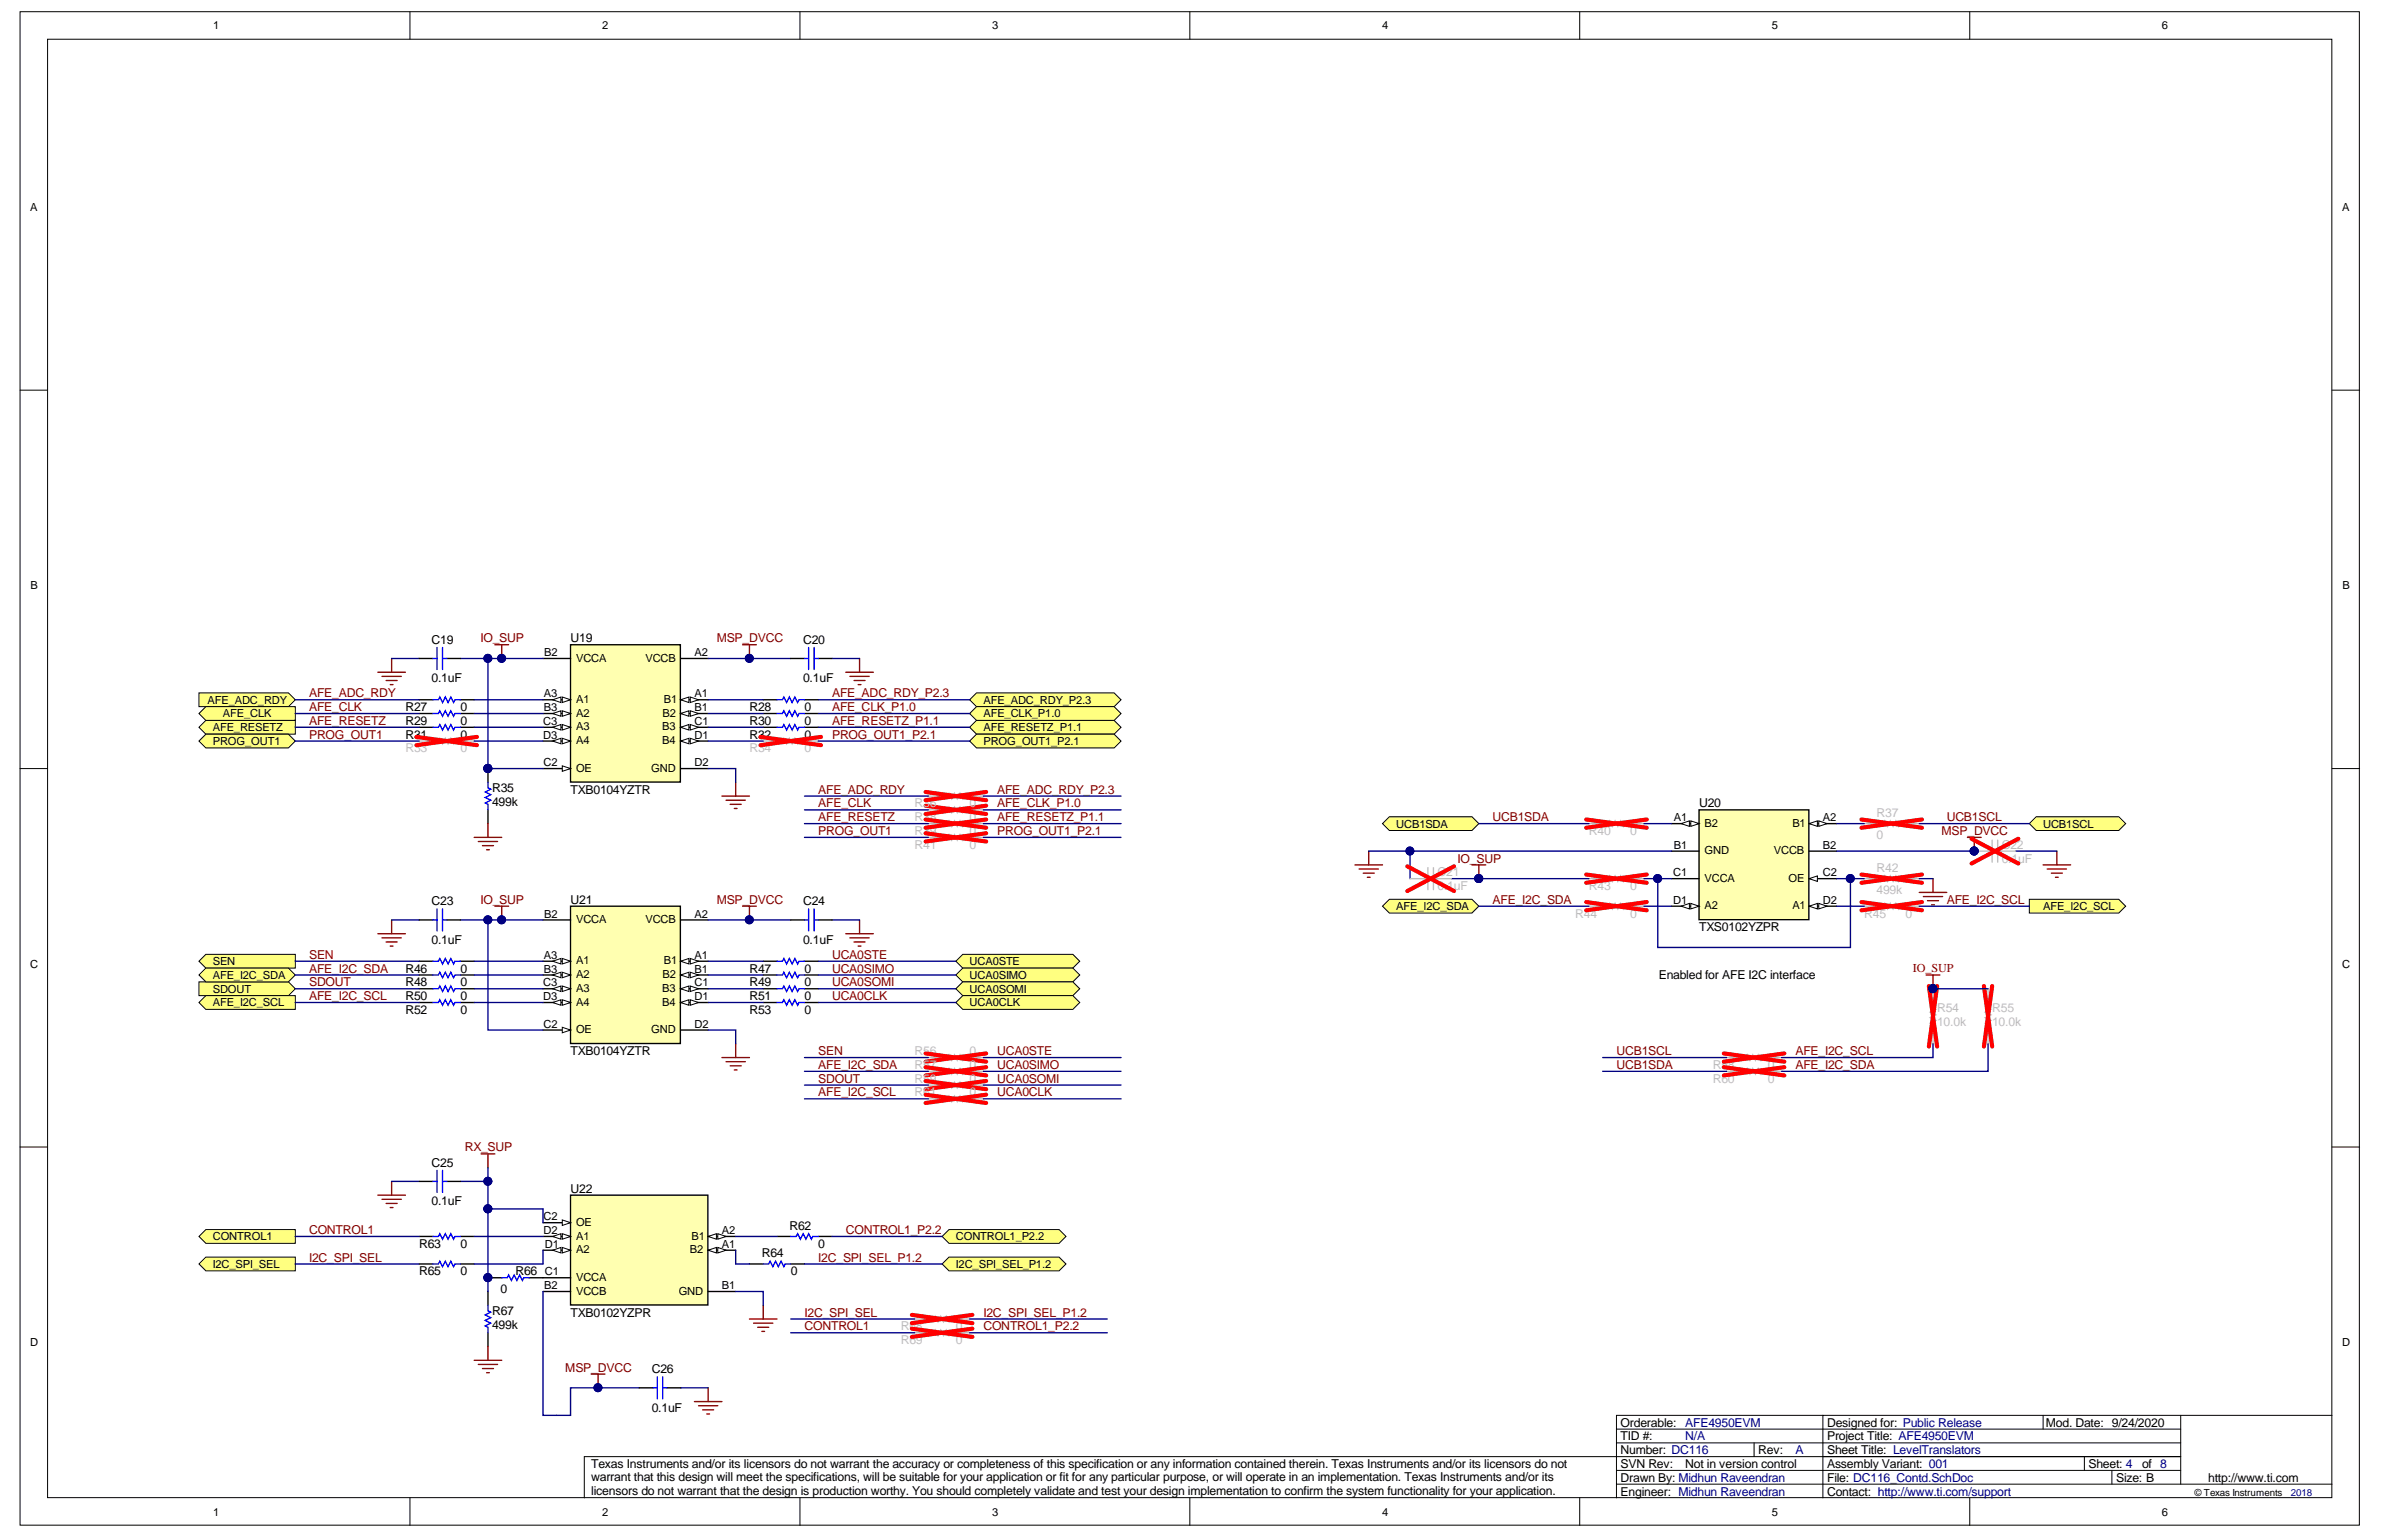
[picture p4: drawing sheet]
<svg xmlns="http://www.w3.org/2000/svg" width="432mm" height="279mm" viewBox="0 0 432 279" stroke-linecap="round" stroke-linejoin="round" font-family="sans-serif">
<defs><g id="words">
<g font-size="2.2">
<text x="78.2" y="116.7">C19</text>
<text x="103.4" y="116.5">U19</text>
<text x="145.6" y="116.7">C20</text>
<text x="78.2" y="123.7">0.1uF</text>
<text x="145.6" y="123.7">0.1uF</text>
<text x="73.5" y="128.9">R27</text>
<text x="73.5" y="131.4">R29</text>
<text x="83.5" y="128.9">0</text>
<text x="83.5" y="131.4">0</text>
<text x="135.9" y="128.9">R28</text>
<text x="135.9" y="131.4">R30</text>
<text x="145.8" y="128.9">0</text>
<text x="145.8" y="131.4">0</text>
<text x="73.5" y="133.9">R31</text>
<text x="83.5" y="133.9">0</text>
<text x="135.9" y="133.9">R32</text>
<text x="145.8" y="133.9">0</text>
<text x="89.2" y="143.7">R35</text>
<text x="103.4" y="143.9">TXB0104YZTR</text>
<text x="89.2" y="146.2">499k</text>
<text x="308" y="146.4">U20</text>
<text x="78.2" y="164.1">C23</text>
<text x="103.4" y="163.9">U21</text>
<text x="145.6" y="164.1">C24</text>
<text x="78.2" y="171.1">0.1uF</text>
<text x="145.6" y="171.1">0.1uF</text>
<text x="308" y="168.9">TXS0102YZPR</text>
<text x="73.5" y="176.3">R46</text>
<text x="73.5" y="178.8">R48</text>
<text x="83.5" y="176.3">0</text>
<text x="83.5" y="178.8">0</text>
<text x="135.9" y="176.3">R47</text>
<text x="135.9" y="178.8">R49</text>
<text x="145.8" y="176.3">0</text>
<text x="145.8" y="178.8">0</text>
<text x="300.7" y="177.6">Enabled for AFE I2C interface</text>
<text x="73.5" y="181.3">R50</text>
<text x="73.5" y="183.8">R52</text>
<text x="83.5" y="181.3">0</text>
<text x="83.5" y="183.8">0</text>
<text x="135.9" y="181.3">R51</text>
<text x="135.9" y="183.8">R53</text>
<text x="145.8" y="181.3">0</text>
<text x="145.8" y="183.8">0</text>
<text x="103.4" y="191.3">TXB0104YZTR</text>
<text x="78.2" y="211.5">C25</text>
<text x="78.2" y="218.5">0.1uF</text>
<text x="103.4" y="216.3">U22</text>
<text x="76" y="226.3">R63</text>
<text x="83.5" y="226.3">0</text>
<text x="138.1" y="228">R64</text>
<text x="143.1" y="223">R62</text>
<text x="148.3" y="226.3">0</text>
<text x="76" y="231.2">R65</text>
<text x="83.5" y="231.2">0</text>
<text x="93.4" y="231.2">R66 C1</text>
<text x="143.3" y="231.2">0</text>
<text x="89.2" y="238.5">R67</text>
<text x="90.7" y="234.5">0</text>
<text x="103.4" y="238.7">TXB0102YZPR</text>
<text x="89.2" y="241">499k</text>
<text x="118.1" y="249">C26</text>
<text x="118.1" y="255.9">0.1uF</text>
<text x="293.8" y="263.7">Number: DC116</text>
<text x="293.8" y="261.2">TID #:</text>
<text x="293.8" y="258.7">Orderable:</text>
<text x="318.7" y="263.7">Rev:</text>
<text x="331.2" y="263.7">Sheet Title: LevelTranslators</text>
<text x="331.2" y="261.2">Project Title: AFE4950EVM</text>
<text x="331.2" y="258.7">Designed for: Public Release</text>
<text x="370.9" y="258.7">Mod. Date: 9/24/2020</text>
<text x="107.2" y="266.1">Texas Instruments and/or its licensors do not warrant the accuracy or completeness of this specification or any information contained therein. Texas Instruments and/or its licensors do not</text>
<text x="107.2" y="268.6">warrant that this design will meet the specifications, will be suitable for your application or fit for any particular purpose, or will operate in an implementation. Texas Instruments and/or its</text>
<text x="293.8" y="268.7">Drawn By: Midhun Raveendran</text>
<text x="293.8" y="266.2">SVN Rev:</text>
<text x="305.5" y="266.2">Not in version control</text>
<text x="331.2" y="268.7">File: DC116_Contd.SchDoc</text>
<text x="331.2" y="266.2">Assembly Variant: 001</text>
<text x="378.6" y="266.2">Sheet: 4</text>
<text x="383.6" y="268.7">Size: B</text>
<text x="388.3" y="266.2">of 8</text>
<text x="400.3" y="268.7">http://www.ti.com</text>
<text x="107.2" y="271">licensors do not warrant that the design is production worthy. You should completely validate and test your design implementation to confirm the system functionality for your application.</text>
<text x="293.8" y="271.2">Engineer: Midhun Raveendran</text>
<text x="331.2" y="271.2">Contact: http://www.ti.com/support</text>
</g>
<g font-size="2.2" fill="#800000">
<text x="87.1" y="116.5">IO_SUP</text>
<text x="129.9" y="116.5">MSP_DVCC</text>
<text x="56" y="126.4">AFE_ADC_RDY</text>
<text x="56" y="128.9">AFE_CLK</text>
<text x="56" y="131.4">AFE_RESETZ</text>
<text x="150.8" y="126.4">AFE_ADC_RDY_P2.3</text>
<text x="150.8" y="128.9">AFE_CLK_P1.0</text>
<text x="150.8" y="131.4">AFE_RESETZ_P1.1</text>
<text x="56" y="133.9">PROG_OUT1</text>
<text x="150.8" y="133.9">PROG_OUT1_P2.1</text>
<text x="148.3" y="143.9">AFE_ADC_RDY</text>
<text x="180.8" y="143.9">AFE_ADC_RDY_P2.3</text>
<text x="148.3" y="148.9">AFE_RESETZ</text>
<text x="148.3" y="146.4">AFE_CLK</text>
<text x="180.8" y="148.9">AFE_RESETZ_P1.1</text>
<text x="180.8" y="146.4">AFE_CLK_P1.0</text>
<text x="270.6" y="148.9">UCB1SDA</text>
<text x="352.9" y="148.9">UCB1SCL</text>
<text x="148.3" y="151.4">PROG_OUT1</text>
<text x="180.8" y="151.4">PROG_OUT1_P2.1</text>
<text x="352" y="151.4">MSP_DVCC</text>
<text x="264.2" y="156.4">IO_SUP</text>
<text x="87.1" y="163.9">IO_SUP</text>
<text x="129.9" y="163.9">MSP_DVCC</text>
<text x="270.6" y="163.9">AFE_I2C_SDA</text>
<text x="352.9" y="163.9">AFE_I2C_SCL</text>
<text x="56" y="173.9">SEN</text>
<text x="150.8" y="173.9">UCA0STE</text>
<text x="56" y="178.8">SDOUT</text>
<text x="56" y="176.3">AFE_I2C_SDA</text>
<text x="150.8" y="176.3">UCA0SIMO</text>
<text x="150.8" y="178.8">UCA0SOMI</text>
<text x="346.8" y="176.3">IO_SUP</text>
<text x="56" y="181.3">AFE_I2C_SCL</text>
<text x="150.8" y="181.3">UCA0CLK</text>
<text x="148.3" y="191.3">SEN</text>
<text x="180.8" y="191.3">UCA0STE</text>
<text x="293" y="191.3">UCB1SCL</text>
<text x="325.5" y="191.3">AFE_I2C_SCL</text>
<text x="148.3" y="196.3">SDOUT</text>
<text x="148.3" y="193.8">AFE_I2C_SDA</text>
<text x="180.8" y="193.8">UCA0SIMO</text>
<text x="180.8" y="196.3">UCA0SOMI</text>
<text x="293" y="193.8">UCB1SDA</text>
<text x="325.5" y="193.8">AFE_I2C_SDA</text>
<text x="148.3" y="198.8">AFE_I2C_SCL</text>
<text x="180.8" y="198.8">UCA0CLK</text>
<text x="84.2" y="208.8">RX_SUP</text>
<text x="56" y="223.8">CONTROL1</text>
<text x="153.3" y="223.8">CONTROL1_P2.2</text>
<text x="56" y="228.7">I2C_SPI_SEL</text>
<text x="148.3" y="228.7">I2C_SPI_SEL_P1.2</text>
<text x="145.8" y="238.7">I2C_SPI_SEL</text>
<text x="178.3" y="238.7">I2C_SPI_SEL_P1.2</text>
<text x="145.8" y="241.2">CONTROL1</text>
<text x="178.3" y="241.2">CONTROL1_P2.2</text>
<text x="102.5" y="248.7">MSP_DVCC</text>
</g>
<g font-size="2.2" fill="#c0bebc">
<text x="73.5" y="136.4">R33</text>
<text x="83.5" y="136.4">0</text>
<text x="135.9" y="136.4">R34</text>
<text x="145.8" y="136.4">0</text>
<text x="165.8" y="148.9">R38</text>
<text x="165.8" y="146.4">R36</text>
<text x="175.8" y="148.9">0</text>
<text x="175.8" y="146.4">0</text>
<text x="340.2" y="148.2">R37</text>
<text x="165.8" y="151.4">R39</text>
<text x="165.8" y="153.9">R41</text>
<text x="175.8" y="151.4">0</text>
<text x="175.8" y="153.9">0</text>
<text x="288" y="151.4">R40</text>
<text x="295.5" y="151.4">0</text>
<text x="340.2" y="152.1">0</text>
<text x="362.9" y="153.9">C22</text>
<text x="260.6" y="161.4">0.1uF</text>
<text x="260.6" y="158.9">C21</text>
<text x="288" y="161.4">R43</text>
<text x="295.5" y="161.4">0</text>
<text x="340.2" y="158.1">R42</text>
<text x="362.9" y="156.4">0.1uF</text>
<text x="285.5" y="166.4">R44</text>
<text x="295.5" y="166.4">0</text>
<text x="337.9" y="166.4">R45</text>
<text x="340.2" y="162.1">499k</text>
<text x="345.4" y="166.4">0</text>
<text x="351.2" y="183.6">R54</text>
<text x="361.1" y="183.6">R55</text>
<text x="165.8" y="191.3">R56</text>
<text x="175.8" y="191.3">0</text>
<text x="351.2" y="186.1">10.0k</text>
<text x="361.1" y="186.1">10.0k</text>
<text x="165.8" y="193.8">R57</text>
<text x="165.8" y="196.3">R59</text>
<text x="175.8" y="193.8">0</text>
<text x="175.8" y="196.3">0</text>
<text x="310.5" y="193.8">R58</text>
<text x="310.5" y="196.3">R60</text>
<text x="320.5" y="193.8">0</text>
<text x="320.5" y="196.3">0</text>
<text x="165.8" y="198.8">R61</text>
<text x="175.8" y="198.8">0</text>
<text x="163.3" y="241.2">R68</text>
<text x="163.3" y="243.7">R69</text>
<text x="173.3" y="241.2">0</text>
<text x="173.3" y="243.7">0</text>
</g>
<g font-size="2.2" fill="#000080">
<text x="305.5" y="261.2">N/A</text>
<text x="305.5" y="258.7">AFE4950EVM</text>
<text x="325.5" y="263.7">A</text>
</g>
<g font-size="2">
<text x="38.6" y="5.3">1</text>
<text x="109.2" y="5.3">2</text>
<text x="179.8" y="5.3">3</text>
<text x="250.5" y="5.3">4</text>
<text x="321.2" y="5.3">5</text>
<text x="391.9" y="5.3">6</text>
<text x="5.5" y="38.3">A</text>
<text x="424.6" y="38.3">A</text>
<text x="5.5" y="106.9">B</text>
<text x="424.7" y="106.9">B</text>
<text x="98.6" y="119">B2</text>
<text x="104.4" y="120">VCCA</text>
<text x="117" y="120">VCCB</text>
<text x="125.9" y="119">A2</text>
<text x="37.6" y="127.6">AFE_ADC_RDY</text>
<text x="40.4" y="130.1">AFE_CLK</text>
<text x="98.5" y="131.5">C3</text>
<text x="98.6" y="126.5">A3</text>
<text x="98.6" y="129">B3</text>
<text x="104.4" y="127.5">A1</text>
<text x="104.4" y="130">A2</text>
<text x="120.1" y="130">B2</text>
<text x="120.3" y="127.5">B1</text>
<text x="125.9" y="131.5">C1</text>
<text x="125.9" y="129">B1</text>
<text x="125.9" y="126.5">A1</text>
<text x="178.3" y="127.6">AFE_ADC_RDY_P2.3</text>
<text x="178.3" y="130.1">AFE_CLK_P1.0</text>
<text x="38.6" y="132.6">AFE_RESETZ</text>
<text x="38.6" y="135.1">PROG_OUT1</text>
<text x="98.5" y="133.9">D3</text>
<text x="104.4" y="132.5">A3</text>
<text x="104.4" y="134.9">A4</text>
<text x="120" y="134.9">B4</text>
<text x="120" y="132.5">B3</text>
<text x="125.9" y="133.9">D1</text>
<text x="178.3" y="132.6">AFE_RESETZ_P1.1</text>
<text x="178.3" y="135.1">PROG_OUT1_P2.1</text>
<text x="98.5" y="138.9">C2</text>
<text x="104.4" y="139.9">OE</text>
<text x="118" y="139.9">GND</text>
<text x="125.9" y="138.9">D2</text>
<text x="303.5" y="148.9">A1</text>
<text x="309" y="149.9">B2</text>
<text x="324.9" y="149.9">B1</text>
<text x="330.4" y="148.9">A2</text>
<text x="253.1" y="150">UCB1SDA</text>
<text x="303.5" y="153.9">B1</text>
<text x="309" y="154.9">GND</text>
<text x="321.6" y="154.9">VCCB</text>
<text x="330.4" y="153.9">B2</text>
<text x="370.4" y="150">UCB1SCL</text>
<text x="303.3" y="158.9">C1</text>
<text x="309" y="159.9">VCCA</text>
<text x="324.2" y="159.9">OE</text>
<text x="330.4" y="158.9">C2</text>
<text x="98.6" y="166.4">B2</text>
<text x="104.4" y="167.4">VCCA</text>
<text x="117" y="167.4">VCCB</text>
<text x="125.9" y="166.4">A2</text>
<text x="253.1" y="165">AFE_I2C_SDA</text>
<text x="303.3" y="163.9">D1</text>
<text x="309" y="164.9">A2</text>
<text x="324.9" y="164.9">A1</text>
<text x="330.4" y="163.9">D2</text>
<text x="370.4" y="165">AFE_I2C_SCL</text>
<text x="98.6" y="173.9">A3</text>
<text x="125.9" y="173.9">A1</text>
<text x="5.5" y="175.5">C</text>
<text x="38.6" y="175">SEN</text>
<text x="38.6" y="180">SDOUT</text>
<text x="38.6" y="177.5">AFE_I2C_SDA</text>
<text x="98.5" y="178.9">C3</text>
<text x="98.6" y="176.4">B3</text>
<text x="104.4" y="174.9">A1</text>
<text x="104.4" y="177.4">A2</text>
<text x="104.4" y="179.9">A3</text>
<text x="120" y="179.9">B3</text>
<text x="120.1" y="177.4">B2</text>
<text x="120.3" y="174.9">B1</text>
<text x="125.9" y="178.9">C1</text>
<text x="125.9" y="176.4">B1</text>
<text x="175.8" y="175">UCA0STE</text>
<text x="175.8" y="177.5">UCA0SIMO</text>
<text x="175.8" y="180">UCA0SOMI</text>
<text x="424.6" y="175.5">C</text>
<text x="38.6" y="182.5">AFE_I2C_SCL</text>
<text x="98.5" y="181.4">D3</text>
<text x="104.4" y="182.4">A4</text>
<text x="120" y="182.4">B4</text>
<text x="125.9" y="181.4">D1</text>
<text x="175.8" y="182.5">UCA0CLK</text>
<text x="98.5" y="186.3">C2</text>
<text x="104.4" y="187.3">OE</text>
<text x="118" y="187.3">GND</text>
<text x="125.9" y="186.3">D2</text>
<text x="98.5" y="221.3">C2</text>
<text x="38.6" y="224.9">CONTROL1</text>
<text x="98.5" y="223.8">D2</text>
<text x="98.8" y="226.3">D1</text>
<text x="104.4" y="222.3">OE</text>
<text x="104.4" y="227.3">A2</text>
<text x="104.4" y="224.8">A1</text>
<text x="125.1" y="227.3">B2</text>
<text x="125.3" y="224.8">B1</text>
<text x="130.9" y="226.3">A1</text>
<text x="130.9" y="223.8">A2</text>
<text x="173.3" y="224.9">CONTROL1_P2.2</text>
<text x="38.6" y="229.9">I2C_SPI_SEL</text>
<text x="98.6" y="233.8">B2</text>
<text x="104.4" y="232.3">VCCA</text>
<text x="130.9" y="233.8">B1</text>
<text x="173.3" y="229.9">I2C_SPI_SEL_P1.2</text>
<text x="104.4" y="234.8">VCCB</text>
<text x="123" y="234.8">GND</text>
<text x="5.5" y="244.1">D</text>
<text x="424.6" y="244.1">D</text>
<text x="38.6" y="274.8">1</text>
<text x="109.2" y="274.8">2</text>
<text x="179.8" y="274.8">3</text>
<text x="250.5" y="274.8">4</text>
<text x="321.2" y="274.8">5</text>
<text x="391.9" y="274.8">6</text>
</g>
<text font-size="1.8" x="397.8" y="271.2">© Texas Instruments</text>
<text font-size="1.8" fill="#000080" x="415.3" y="271.2">2018</text>
</g></defs>
<g fill="#fff" stroke="#000" stroke-width=".18">
<path d="M3.6 2.1h424.1v274.4h-424.1z"/>
<path d="M8.6 7.1h414.1v264.4h-414.1z"/>
</g>
<g fill="none" stroke="#000" stroke-width=".18">
<path d="M74.3 2.1v5M145 2.1v5M215.7 2.1v5M286.4 2.1v5M357.1 2.1v5M3.6 70.7h5M422.8 70.7h4.9M3.6 139.4h5M422.8 139.4h4.9M3.6 208h5M422.8 208h4.9M293 259.1h102.3"/>
<path d="M330.4 256.6h-37.4v15M370.4 256.6v2.5M395.3 256.6v12.5M422.8 256.6h-92.4v15M74.3 271.6v5M145 271.6v5M215.7 271.6v5M286.4 271.6v5M293 269.1h129.8M293 266.6h102.3M293 261.6h102.3M318 261.6v2.5"/>
<path d="M357.1 271.6v5M377.8 264.1v2.5M382.8 266.6v2.5M395.3 264.1h-289.4v7.5"/>
</g>
<path d="M103.4 116.9h19.9v24.9h-19.9z" fill="#ffffb0" stroke="#000" stroke-width=".25"/>
<path d="M98.4 119.4h5M98.4 126.9h5" fill="none" stroke="#000" stroke-width=".25"/>
<path d="M101.9 126.4l1.5 .5-1.5 .5z" fill="#fff"/>
<path d="M101.9 126.4l1.5 .5-1.5 .5z" fill="none" stroke="#000" stroke-width=".18"/>
<path d="M100.2 126.9l1.5-.5v1z" fill="#fff"/>
<path d="M100.2 126.9l1.5-.5v1z" fill="none" stroke="#000" stroke-width=".18"/>
<path d="M98.4 129.4h5" fill="none" stroke="#000" stroke-width=".25"/>
<path d="M101.9 128.9l1.5 .5-1.5 .5z" fill="#fff"/>
<path d="M101.9 128.9l1.5 .5-1.5 .5z" fill="none" stroke="#000" stroke-width=".18"/>
<path d="M100.2 129.4l1.5-.5v1z" fill="#fff"/>
<path d="M100.2 129.4l1.5-.5v1z" fill="none" stroke="#000" stroke-width=".18"/>
<path d="M98.4 131.9h5" fill="none" stroke="#000" stroke-width=".25"/>
<path d="M101.9 131.4l1.5 .5-1.5 .5z" fill="#fff"/>
<path d="M101.9 131.4l1.5 .5-1.5 .5z" fill="none" stroke="#000" stroke-width=".18"/>
<path d="M100.2 131.9l1.5-.5v1z" fill="#fff"/>
<path d="M100.2 131.9l1.5-.5v1z" fill="none" stroke="#000" stroke-width=".18"/>
<path d="M98.4 134.4h5" fill="none" stroke="#000" stroke-width=".25"/>
<path d="M101.9 133.9l1.5 .5-1.5 .5z" fill="#fff"/>
<path d="M101.9 133.9l1.5 .5-1.5 .5z" fill="none" stroke="#000" stroke-width=".18"/>
<path d="M100.2 134.4l1.5-.5v1z" fill="#fff"/>
<path d="M100.2 134.4l1.5-.5v1z" fill="none" stroke="#000" stroke-width=".18"/>
<path d="M123.4 139.4h5M123.4 134.4h5" fill="none" stroke="#000" stroke-width=".25"/>
<path d="M123.4 134.4l1.5-.5v1z" fill="#fff"/>
<path d="M123.4 134.4l1.5-.5v1z" fill="none" stroke="#000" stroke-width=".18"/>
<path d="M125.1 133.9l1.5 .5-1.5 .5z" fill="#fff"/>
<path d="M125.1 133.9l1.5 .5-1.5 .5z" fill="none" stroke="#000" stroke-width=".18"/>
<path d="M123.4 131.9h5" fill="none" stroke="#000" stroke-width=".25"/>
<path d="M123.4 131.9l1.5-.5v1z" fill="#fff"/>
<path d="M123.4 131.9l1.5-.5v1z" fill="none" stroke="#000" stroke-width=".18"/>
<path d="M125.1 131.4l1.5 .5-1.5 .5z" fill="#fff"/>
<path d="M125.1 131.4l1.5 .5-1.5 .5z" fill="none" stroke="#000" stroke-width=".18"/>
<path d="M123.4 129.4h5" fill="none" stroke="#000" stroke-width=".25"/>
<path d="M123.4 129.4l1.5-.5v1z" fill="#fff"/>
<path d="M123.4 129.4l1.5-.5v1z" fill="none" stroke="#000" stroke-width=".18"/>
<path d="M125.1 128.9l1.5 .5-1.5 .5z" fill="#fff"/>
<path d="M125.1 128.9l1.5 .5-1.5 .5z" fill="none" stroke="#000" stroke-width=".18"/>
<path d="M123.4 126.9h5" fill="none" stroke="#000" stroke-width=".25"/>
<path d="M123.4 126.9l1.5-.5v1z" fill="#fff"/>
<path d="M123.4 126.9l1.5-.5v1z" fill="none" stroke="#000" stroke-width=".18"/>
<path d="M125.1 126.4l1.5 .5-1.5 .5z" fill="#fff"/>
<path d="M125.1 126.4l1.5 .5-1.5 .5z" fill="none" stroke="#000" stroke-width=".18"/>
<path d="M123.4 119.4h5M98.4 139.4h5" fill="none" stroke="#000" stroke-width=".25"/>
<path d="M101.9 138.9l1.5 .5-1.5 .5z" fill="#fff"/>
<path d="M101.9 138.9l1.5 .5-1.5 .5z" fill="none" stroke="#000" stroke-width=".18"/>
<path d="M103.4 164.3h19.9v24.9h-19.9z" fill="#ffffb0" stroke="#000" stroke-width=".25"/>
<path d="M98.4 166.8h5M98.4 174.3h5" fill="none" stroke="#000" stroke-width=".25"/>
<path d="M101.9 173.8l1.5 .5-1.5 .5z" fill="#fff"/>
<path d="M101.9 173.8l1.5 .5-1.5 .5z" fill="none" stroke="#000" stroke-width=".18"/>
<path d="M100.2 174.3l1.5-.5v1z" fill="#fff"/>
<path d="M100.2 174.3l1.5-.5v1z" fill="none" stroke="#000" stroke-width=".18"/>
<path d="M98.4 176.8h5" fill="none" stroke="#000" stroke-width=".25"/>
<path d="M101.9 176.3l1.5 .5-1.5 .5z" fill="#fff"/>
<path d="M101.9 176.3l1.5 .5-1.5 .5z" fill="none" stroke="#000" stroke-width=".18"/>
<path d="M100.2 176.8l1.5-.5v1z" fill="#fff"/>
<path d="M100.2 176.8l1.5-.5v1z" fill="none" stroke="#000" stroke-width=".18"/>
<path d="M98.4 179.3h5" fill="none" stroke="#000" stroke-width=".25"/>
<path d="M101.9 178.8l1.5 .5-1.5 .5z" fill="#fff"/>
<path d="M101.9 178.8l1.5 .5-1.5 .5z" fill="none" stroke="#000" stroke-width=".18"/>
<path d="M100.2 179.3l1.5-.5v1z" fill="#fff"/>
<path d="M100.2 179.3l1.5-.5v1z" fill="none" stroke="#000" stroke-width=".18"/>
<path d="M98.4 181.8h5" fill="none" stroke="#000" stroke-width=".25"/>
<path d="M101.9 181.3l1.5 .5-1.5 .5z" fill="#fff"/>
<path d="M101.9 181.3l1.5 .5-1.5 .5z" fill="none" stroke="#000" stroke-width=".18"/>
<path d="M100.2 181.8l1.5-.5v1z" fill="#fff"/>
<path d="M100.2 181.8l1.5-.5v1z" fill="none" stroke="#000" stroke-width=".18"/>
<path d="M123.4 186.8h5M123.4 181.8h5" fill="none" stroke="#000" stroke-width=".25"/>
<path d="M123.4 181.8l1.5-.5v1z" fill="#fff"/>
<path d="M123.4 181.8l1.5-.5v1z" fill="none" stroke="#000" stroke-width=".18"/>
<path d="M125.1 181.3l1.5 .5-1.5 .5z" fill="#fff"/>
<path d="M125.1 181.3l1.5 .5-1.5 .5z" fill="none" stroke="#000" stroke-width=".18"/>
<path d="M123.4 179.3h5" fill="none" stroke="#000" stroke-width=".25"/>
<path d="M123.4 179.3l1.5-.5v1z" fill="#fff"/>
<path d="M123.4 179.3l1.5-.5v1z" fill="none" stroke="#000" stroke-width=".18"/>
<path d="M125.1 178.8l1.5 .5-1.5 .5z" fill="#fff"/>
<path d="M125.1 178.8l1.5 .5-1.5 .5z" fill="none" stroke="#000" stroke-width=".18"/>
<path d="M123.4 176.8h5" fill="none" stroke="#000" stroke-width=".25"/>
<path d="M123.4 176.8l1.5-.5v1z" fill="#fff"/>
<path d="M123.4 176.8l1.5-.5v1z" fill="none" stroke="#000" stroke-width=".18"/>
<path d="M125.1 176.3l1.5 .5-1.5 .5z" fill="#fff"/>
<path d="M125.1 176.3l1.5 .5-1.5 .5z" fill="none" stroke="#000" stroke-width=".18"/>
<path d="M123.4 174.3h5" fill="none" stroke="#000" stroke-width=".25"/>
<path d="M123.4 174.3l1.5-.5v1z" fill="#fff"/>
<path d="M123.4 174.3l1.5-.5v1z" fill="none" stroke="#000" stroke-width=".18"/>
<path d="M125.1 173.8l1.5 .5-1.5 .5z" fill="#fff"/>
<path d="M125.1 173.8l1.5 .5-1.5 .5z" fill="none" stroke="#000" stroke-width=".18"/>
<path d="M123.4 166.8h5M98.4 186.8h5" fill="none" stroke="#000" stroke-width=".25"/>
<path d="M101.9 186.3l1.5 .5-1.5 .5z" fill="#fff"/>
<path d="M101.9 186.3l1.5 .5-1.5 .5z" fill="none" stroke="#000" stroke-width=".18"/>
<g fill="none" stroke="#800000" stroke-width=".25">
<path d="M71 119.4v2.5M89.7 116.9h2.5M91 116.9v2.5M134.6 116.9h2.5M135.9 116.9v2.5M155.8 119.4v2.5M68.5 121.9h5M69.2 122.6h3.5M70 123.4h2M70.7 124.1h.5M153.3 121.9h5M154.1 122.6h3.5"/>
<path d="M154.8 123.4h2M155.6 124.1h.5M86 151.8h5M86.7 152.6h3.5M87.5 153.3h2M88.2 154.1h.5M88.5 149.3v2.5M130.9 144.3h5M131.6 145.1h3.5M132.4 145.8h2M133.1 146.6h.5M133.4 141.9v2.4"/>
<path d="M68.5 169.3h5M69.2 170h3.5M70 170.8h2M70.7 171.5h.5M71 166.8v2.5M89.7 164.3h2.5M91 164.3v2.5M134.6 164.3h2.5M135.9 164.3v2.5M153.3 169.3h5M154.1 170h3.5M154.8 170.8h2"/>
<path d="M155.6 171.5h.5M155.8 166.8v2.5M130.9 191.8h5M131.6 192.5h3.5M132.4 193.3h2M133.1 194h.5M133.4 189.3v2.5"/>
</g>
<path d="M88.5 139.4v2.5M88.5 146.8v2.5" fill="none" stroke="#000" stroke-width=".25"/>
<g fill="#000080" stroke="#000080" stroke-width=".18">
<circle cx="88.4" cy="139.3" r=".72"/>
<circle cx="135.8" cy="119.4" r=".72"/>
<circle cx="90.9" cy="119.4" r=".72"/>
<circle cx="135.8" cy="166.8" r=".72"/>
<circle cx="90.9" cy="166.8" r=".72"/>
</g>
<path d="M88.5 141.9v.9l.5 .3-1 .5 1 .5-1 .5 1 .5-1 .5 .5 .2v1" fill="none" stroke="#00f" stroke-width=".25"/>
<path d="M36.1 125.6h16.2l1.2 1.3-1.2 1.2h-16.2z" fill-rule="evenodd" fill="#ffff80" stroke="#000" stroke-width=".18"/>
<g fill="none" stroke="#000" stroke-width=".25">
<path d="M76 126.9h2.5M76 129.4h2.5M76 131.9h2.5M83.5 126.9h2.5M83.5 129.4h2.5M83.5 131.9h2.5M138.4 126.9h2.4M138.4 129.4h2.4M138.4 131.9h2.4M145.8 126.9h2.5M145.8 129.4h2.5M145.8 131.9h2.5"/>
<path d="M76 174.3h2.5M76 176.8h2.5M76 179.3h2.5M83.5 174.3h2.5M83.5 176.8h2.5M83.5 179.3h2.5M138.4 174.3h2.4M138.4 176.8h2.4M138.4 179.3h2.4M145.8 174.3h2.5M145.8 176.8h2.5M145.8 179.3h2.5"/>
<path d="M76 181.8h2.5M83.5 181.8h2.5M138.4 181.8h2.4M145.8 181.8h2.5"/>
</g>
<g fill="none" stroke="#00f" stroke-width=".25">
<path d="M78.5 126.9h1l.2-.5 .5 1 .5-1 .5 1 .5-1 .5 1 .3-.5h1M78.5 129.4h1l.2-.5 .5 1 .5-1 .5 1 .5-1 .5 1 .3-.5h1M78.5 131.9h1l.2-.5 .5 1 .5-1 .5 1 .5-1 .5 1 .3-.5h1M140.8 126.9h1l.3-.5 .5 1 .5-1 .5 1 .5-1 .5 1 .2-.5h1M140.8 129.4h1l.3-.5 .5 1 .5-1 .5 1 .5-1 .5 1 .2-.5h1M140.8 131.9h1l.3-.5 .5 1 .5-1 .5 1 .5-1 .5 1 .2-.5h1M78.5 174.3h1l.2-.5 .5 1 .5-1 .5 1 .5-1 .5 1 .3-.5h1M78.5 176.8h1l.2-.5 .5 1 .5-1 .5 1 .5-1 .5 1 .3-.5h1M78.5 179.3h1l.2-.5 .5 1 .5-1 .5 1 .5-1 .5 1 .3-.5h1M140.8 174.3h1l.3-.5 .5 1 .5-1 .5 1 .5-1 .5 1 .2-.5h1M140.8 176.8h1l.3-.5 .5 1 .5-1 .5 1 .5-1 .5 1 .2-.5h1M140.8 179.3h1l.3-.5 .5 1 .5-1 .5 1 .5-1 .5 1 .2-.5h1"/>
<path d="M78.5 181.8h1l.2-.5 .5 1 .5-1 .5 1 .5-1 .5 1 .3-.5h1M140.8 181.8h1l.3-.5 .5 1 .5-1 .5 1 .5-1 .5 1 .2-.5h1"/>
</g>
<path d="M76 134.4h3.5l.2-.5 .5 1 .5-1 .5 1 .5-1 .5 1 .3-.5h3.5M138.4 134.4h3.4l.3-.5 .5 1 .5-1 .5 1 .5-1 .5 1 .2-.5h3.5" fill="none" stroke="#c0bebc" stroke-width=".25"/>
<path d="M75.5 133.6l11 1.5M86.5 133.6l-11 1.5M137.9 133.6l10.9 1.5M148.8 133.6l-10.9 1.5" fill="none" stroke="#f00" stroke-width=".75"/>
<g fill="#ffff80" stroke="#000" stroke-width=".18">
<path d="M37.3 128.1h16.2v2.5h-16.2l-1.2-1.2z" fill-rule="evenodd"/>
<path d="M177 125.6h25l1.2 1.3-1.2 1.2h-25l-1.2-1.2z" fill-rule="evenodd"/>
<path d="M177 128.1h25l1.2 1.3-1.2 1.2h-25l-1.2-1.2z" fill-rule="evenodd"/>
<path d="M177 130.6h25l1.2 1.3-1.2 1.2h-25l-1.2-1.2z" fill-rule="evenodd"/>
<path d="M37.3 130.6h16.2v2.5h-16.2l-1.2-1.2z" fill-rule="evenodd"/>
<path d="M177 133.1h25l1.2 1.3-1.2 1.2h-25l-1.2-1.2z" fill-rule="evenodd"/>
<path d="M37.3 133.1h15l1.2 1.3-1.2 1.2h-15l-1.2-1.2z" fill-rule="evenodd"/>
<path d="M174.5 173h20l1.2 1.3-1.2 1.2h-20l-1.2-1.2z" fill-rule="evenodd"/>
<path d="M174.5 175.5h20l1.2 1.3-1.2 1.2h-20l-1.2-1.2z" fill-rule="evenodd"/>
<path d="M174.5 178h20l1.2 1.3-1.2 1.2h-20l-1.2-1.2z" fill-rule="evenodd"/>
<path d="M174.5 180.5h20l1.2 1.3-1.2 1.2h-20l-1.2-1.2z" fill-rule="evenodd"/>
<path d="M37.3 173h16.2v2.5h-16.2l-1.2-1.2z" fill-rule="evenodd"/>
<path d="M36.1 178h16.2l1.2 1.3-1.2 1.2h-16.2z" fill-rule="evenodd"/>
<path d="M37.3 175.5h15l1.2 1.3-1.2 1.2h-15l-1.2-1.2z" fill-rule="evenodd"/>
<path d="M37.3 180.5h16.2v2.5h-16.2l-1.2-1.2z" fill-rule="evenodd"/>
</g>
<path d="M103.4 216.7h24.9v19.9h-24.9z" fill="#ffffb0" stroke="#000" stroke-width=".25"/>
<path d="M128.4 226.7h5" fill="none" stroke="#000" stroke-width=".25"/>
<path d="M128.4 226.7l1.5-.5v1z" fill="#fff"/>
<path d="M128.4 226.7l1.5-.5v1z" fill="none" stroke="#000" stroke-width=".18"/>
<path d="M130.1 226.2l1.5 .5-1.5 .5z" fill="#fff"/>
<path d="M130.1 226.2l1.5 .5-1.5 .5z" fill="none" stroke="#000" stroke-width=".18"/>
<path d="M128.4 224.2h5" fill="none" stroke="#000" stroke-width=".25"/>
<path d="M128.4 224.2l1.5-.5v1z" fill="#fff"/>
<path d="M128.4 224.2l1.5-.5v1z" fill="none" stroke="#000" stroke-width=".18"/>
<path d="M130.1 223.7l1.5 .5-1.5 .5z" fill="#fff"/>
<path d="M130.1 223.7l1.5 .5-1.5 .5z" fill="none" stroke="#000" stroke-width=".18"/>
<path d="M98.4 234.2h5M98.4 231.7h5M98.4 221.7h5M128.4 234.2h5" fill="none" stroke="#000" stroke-width=".25"/>
<path d="M101.9 221.2l1.5 .5-1.5 .5z" fill="#fff"/>
<path d="M101.9 221.2l1.5 .5-1.5 .5z" fill="none" stroke="#000" stroke-width=".18"/>
<path d="M98.4 226.7h5" fill="none" stroke="#000" stroke-width=".25"/>
<path d="M101.9 226.2l1.5 .5-1.5 .5z" fill="#fff"/>
<path d="M101.9 226.2l1.5 .5-1.5 .5z" fill="none" stroke="#000" stroke-width=".18"/>
<path d="M100.2 226.7l1.5-.5v1z" fill="#fff"/>
<path d="M100.2 226.7l1.5-.5v1z" fill="none" stroke="#000" stroke-width=".18"/>
<path d="M98.4 224.2h5" fill="none" stroke="#000" stroke-width=".25"/>
<path d="M101.9 223.7l1.5 .5-1.5 .5z" fill="#fff"/>
<path d="M101.9 223.7l1.5 .5-1.5 .5z" fill="none" stroke="#000" stroke-width=".18"/>
<path d="M100.2 224.2l1.5-.5v1z" fill="#fff"/>
<path d="M100.2 224.2l1.5-.5v1z" fill="none" stroke="#000" stroke-width=".18"/>
<g fill="none" stroke="#800000" stroke-width=".25">
<path d="M68.5 216.7h5M69.2 217.5h3.5M70 218.2h2M70.7 219h.5M71 214.2v2.5M87.2 209.2h2.5M88.5 209.2v2.5M135.9 239.2h4.9M136.6 239.9h3.5M138.4 236.7v2.5M86 246.6h5M86.7 247.4h3.5"/>
<path d="M87.5 248.1h2M88.2 248.9h.5M88.5 244.2v2.4M107.2 249.1h2.5M108.4 249.1v2.5M125.9 254.1h5M126.6 254.9h3.5M127.4 255.6h2M128.1 256.4h.5M128.4 251.6v2.5M137.4 240.7h2M138.1 241.4h.5"/>
</g>
<path d="M76 229.2h2.5M76 224.2h2.5M83.5 229.2h2.5M83.5 224.2h2.5M88.5 234.2v2.5M135.9 229.2h2.5M140.8 224.2h2.5M143.3 229.2h2.5M148.3 224.2h2.5M88.5 241.7v2.5" fill="none" stroke="#000" stroke-width=".25"/>
<path d="M78.5 229.2h1l.2-.5 .5 1 .5-1 .5 1 .5-1 .5 1 .3-.5h1M78.5 224.2h1l.2-.5 .5 1 .5-1 .5 1 .5-1 .5 1 .3-.5h1M88.5 236.7v1l.5 .2-1 .5 1 .5-1 .5 1 .5-1 .5 .5 .3v1M138.4 229.2h1l.2-.5 .5 1 .5-1 .5 1 .5-1 .5 1 .2-.5h1M143.3 224.2h1l.3-.5 .5 1 .5-1 .5 1 .5-1 .5 1 .2-.5h1" fill="none" stroke="#00f" stroke-width=".25"/>
<circle cx="108.4" cy="251.6" r=".72" fill="#000080" stroke="#000080" stroke-width=".18"/>
<g fill="#ffff80" stroke="#000" stroke-width=".18">
<path d="M172 222.9h20l1.2 1.3-1.2 1.2h-20l-1.2-1.2z" fill-rule="evenodd"/>
<path d="M172 227.9h20l1.2 1.3-1.2 1.2h-20l-1.2-1.2z" fill-rule="evenodd"/>
<path d="M37.3 227.9h16.2v2.5h-16.2l-1.2-1.2z" fill-rule="evenodd"/>
<path d="M37.3 222.9h16.2v2.5h-16.2l-1.2-1.2z" fill-rule="evenodd"/>
</g>
<path d="M308 146.8h19.9v20h-19.9z" fill="#ffffb0" stroke="#000" stroke-width=".25"/>
<path d="M303 164.3h5" fill="none" stroke="#000" stroke-width=".25"/>
<path d="M306.5 163.8l1.5 .5-1.5 .5z" fill="#fff"/>
<path d="M306.5 163.8l1.5 .5-1.5 .5z" fill="none" stroke="#000" stroke-width=".18"/>
<path d="M304.8 164.3l1.4-.5v1z" fill="#fff"/>
<path d="M304.8 164.3l1.4-.5v1z" fill="none" stroke="#000" stroke-width=".18"/>
<path d="M303 154.3h5M303 159.3h5M303 149.3h5" fill="none" stroke="#000" stroke-width=".25"/>
<path d="M306.5 148.8l1.5 .5-1.5 .5z" fill="#fff"/>
<path d="M306.5 148.8l1.5 .5-1.5 .5z" fill="none" stroke="#000" stroke-width=".18"/>
<path d="M304.8 149.3l1.4-.5v1z" fill="#fff"/>
<path d="M304.8 149.3l1.4-.5v1z" fill="none" stroke="#000" stroke-width=".18"/>
<path d="M328 149.3h4.9" fill="none" stroke="#000" stroke-width=".25"/>
<path d="M328 149.3l1.5-.5v1z" fill="#fff"/>
<path d="M328 149.3l1.5-.5v1z" fill="none" stroke="#000" stroke-width=".18"/>
<path d="M329.7 148.8l1.5 .5-1.5 .5z" fill="#fff"/>
<path d="M329.7 148.8l1.5 .5-1.5 .5z" fill="none" stroke="#000" stroke-width=".18"/>
<path d="M328 159.3h4.9" fill="none" stroke="#000" stroke-width=".25"/>
<path d="M328 159.3l1.5-.5v1z" fill="#fff"/>
<path d="M328 159.3l1.5-.5v1z" fill="none" stroke="#000" stroke-width=".18"/>
<path d="M328 154.3h4.9M328 164.3h4.9" fill="none" stroke="#000" stroke-width=".25"/>
<path d="M328 164.3l1.5-.5v1z" fill="#fff"/>
<path d="M328 164.3l1.5-.5v1z" fill="none" stroke="#000" stroke-width=".18"/>
<path d="M329.7 163.8l1.5 .5-1.5 .5z" fill="#fff"/>
<path d="M329.7 163.8l1.5 .5-1.5 .5z" fill="none" stroke="#000" stroke-width=".18"/>
<g fill="none" stroke="#800000" stroke-width=".25">
<path d="M245.6 156.8h5M246.4 157.6h3.5M247.1 158.3h2M247.9 159.1h.5M248.1 154.3v2.5M266.8 156.8h2.5M268.1 156.8v2.5M350.4 159.3v2.5M356.6 151.8h2.5M357.9 151.8v2.5M370.4 156.8h5M371.1 157.6h3.5"/>
<path d="M371.9 158.3h2M372.6 159.1h.5M372.9 154.3v2.5M347.9 161.8h5M348.7 162.6h3.5M349.4 163.3h2M350.2 164.1h.5"/>
</g>
<g fill="#000080" stroke="#000080" stroke-width=".18">
<circle cx="357.9" cy="154.3" r=".72"/>
<circle cx="268.1" cy="159.3" r=".72"/>
</g>
<path d="M288 149.3h3.5l.3-.5 .5 1 .5-1 .5 1 .5-1 .5 1 .2-.5h3.5M337.9 149.3h3.5l.3-.5 .5 1 .5-1 .5 1 .5-1 .5 1 .2-.5h3.5M337.9 159.3h3.5l.3-.5 .5 1 .5-1 .5 1 .5-1 .5 1 .2-.5h3.5M288 164.3h3.5l.3-.5 .5 1 .5-1 .5 1 .5-1 .5 1 .2-.5h3.5M337.9 164.3h3.5l.3-.5 .5 1 .5-1 .5 1 .5-1 .5 1 .2-.5h3.5" fill="none" stroke="#c0bebc" stroke-width=".25"/>
<path d="M287.5 148.6l11 1.5M298.5 148.6l-11 1.5M337.4 148.6l11 1.5M337.4 158.6l11 1.5M348.4 148.6l-11 1.5M348.4 158.6l-11 1.5M287.5 163.6l11 1.5M298.5 163.6l-11 1.5M337.4 163.6l11 1.5M348.4 163.6l-11 1.5" fill="none" stroke="#f00" stroke-width=".75"/>
<g fill="#ffff80" stroke="#000" stroke-width=".18">
<path d="M369.1 148.1h15l1.2 1.2-1.2 1.3h-15l-1.2-1.3z" fill-rule="evenodd"/>
<path d="M251.9 148.1h14.9l1.3 1.2-1.3 1.3h-14.9l-1.3-1.3z" fill-rule="evenodd"/>
<path d="M367.9 163.1h16.2l1.2 1.2-1.2 1.3h-16.2z" fill-rule="evenodd"/>
<path d="M251.9 163.1h14.9l1.3 1.2-1.3 1.3h-14.9l-1.3-1.3z" fill-rule="evenodd"/>
</g>
<g fill="none" stroke="#c0bebc" stroke-width=".25">
<path d="M168.3 146.8h3.5l.2-.5 .5 1 .5-1 .5 1 .5-1 .5 1 .3-.5h3.5M168.3 149.3h3.5l.2-.5 .5 1 .5-1 .5 1 .5-1 .5 1 .3-.5h3.5M168.3 144.3h3.5l.2-.5 .5 1 .5-1 .5 1 .5-1 .5 1 .3-.5h3.5M168.3 151.8h3.5l.2-.5 .5 1 .5-1 .5 1 .5-1 .5 1 .3-.5h3.5M255.6 159.3h3.2M258.8 157.3v4M259.8 159.3h3.3M259.8 157.3v4M288 159.3h3.5l.3-.5 .5 1 .5-1 .5 1 .5-1 .5 1 .2-.5h3.5M357.9 154.3h3.2M361.1 152.3v4M362.1 154.3h3.3"/>
<path d="M362.1 152.3v4M350.4 179.3v3.5l.5 .2-1 .5 1 .5-1 .5 1 .5-1 .5 .5 .3v3.5M360.4 179.3v3.5l.5 .2-1 .5 1 .5-1 .5 1 .5-1 .5 .5 .3v3.5M168.3 191.8h3.5l.2-.5 .5 1 .5-1 .5 1 .5-1 .5 1 .3-.5h3.5M168.3 194.2h3.5l.2-.4 .5 .9 .5-.9 .5 .9 .5-.9 .5 .9 .3-.5h3.5M168.3 196.7h3.5l.2-.5 .5 1 .5-1 .5 1 .5-1 .5 1 .3-.5h3.5M168.3 199.2h3.5l.2-.5 .5 1 .5-1 .5 1 .5-1 .5 1 .3-.5h3.5M313 191.8h3.5l.2-.5 .5 1 .5-1 .5 1 .5-1 .5 1 .3-.5h3.5M313 194.2h3.5l.2-.4 .5 .9 .5-.9 .5 .9 .5-.9 .5 .9 .3-.5h3.5M165.8 239.2h3.5l.2-.5 .5 1 .5-1 .5 1 .5-1 .5 1 .3-.5h3.5M165.8 241.7h3.5l.2-.5 .5 1 .5-1 .5 1 .5-1 .5 1 .3-.5h3.5"/>
</g>
<g fill="none" stroke="#f00" stroke-width=".75">
<path d="M167.8 146.1l11 1.5M167.8 148.6l11 1.5M167.8 143.6l11 1.5M167.8 151.1l11 1.5M178.8 146.1l-11 1.5M178.8 148.6l-11 1.5M178.8 143.6l-11 1.5M178.8 151.1l-11 1.5M255.1 157.1l8.5 4.5M263.6 157.1l-8.5 4.5M287.5 158.6l11 1.5M298.5 158.6l-11 1.5"/>
<path d="M357.4 152.1l8.5 4.5M365.9 152.1l-8.5 4.5M349.7 178.8l1.5 11M351.2 178.8l-1.5 11M359.6 178.8l1.5 11M361.1 178.8l-1.5 11M167.8 191l11 1.5M167.8 193.5l11 1.5M167.8 196l11 1.5M167.8 198.5l11 1.5M178.8 191l-11 1.5M178.8 193.5l-11 1.5"/>
<path d="M178.8 196l-11 1.5M178.8 198.5l-11 1.5M312.5 191l11 1.5M312.5 193.5l11 1.5M323.5 191l-11 1.5M323.5 193.5l-11 1.5M165.3 238.4l11 1.5M176.3 238.4l-11 1.5M165.3 240.9l11 1.5M176.3 240.9l-11 1.5"/>
</g>
<g fill="#000080" stroke="#000080" stroke-width=".18">
<circle cx="350.4" cy="179.3" r=".72"/>
<circle cx="90.9" cy="119.4" r=".72"/>
<circle cx="88.4" cy="119.4" r=".72"/>
<circle cx="88.4" cy="139.3" r=".72"/>
<circle cx="135.8" cy="119.4" r=".72"/>
<circle cx="90.9" cy="166.8" r=".72"/>
<circle cx="88.4" cy="166.8" r=".72"/>
<circle cx="135.8" cy="166.8" r=".72"/>
<circle cx="88.4" cy="219.2" r=".72"/>
<circle cx="88.4" cy="231.7" r=".72"/>
<circle cx="335.4" cy="159.3" r=".72"/>
<circle cx="255.6" cy="154.3" r=".72"/>
<circle cx="357.9" cy="154.3" r=".72"/>
<circle cx="268.1" cy="159.3" r=".72"/>
<circle cx="300.5" cy="159.3" r=".72"/>
<circle cx="108.4" cy="251.6" r=".72"/>
<circle cx="88.4" cy="214.2" r=".72"/>
</g>
<path d="M349.2 176.8h2.5M350.4 176.8v2.5" fill="none" stroke="#800000" stroke-width=".25"/>
<g fill="none" stroke="#000080" stroke-width=".25">
<path d="M71 119.4h5M83.5 119.4h14.9M88.5 119.4v20h9.9M128.4 119.4h14.9M150.8 119.4h5M53.5 129.4h22.5M53.5 131.9h22.5M53.5 134.4h22.5M53.5 126.9h22.5M86 129.4h12.4M86 131.9h12.4M86 134.4h12.4"/>
<path d="M86 126.9h12.4M128.4 139.4h5v2.5M128.4 129.4h10M128.4 131.9h10M128.4 134.4h10M128.4 126.9h10M148.3 129.4h27.5M148.3 131.9h27.5M148.3 134.4h27.5M148.3 126.9h27.5M145.8 149.3h22.5M145.8 146.8h22.5"/>
<path d="M145.8 144.3h22.5M145.8 151.8h22.5M178.3 149.3h24.9M178.3 146.8h24.9M178.3 144.3h24.9M178.3 151.8h24.9M248.1 154.3h54.9M255.6 154.3v5M263.1 159.3h24.9M268.1 149.3h19.9M298 159.3h5M298 149.3h5"/>
<path d="M300.5 159.3v12.5h34.9v-12.5M332.9 159.3h5M332.9 149.3h5M332.9 154.3h25M347.9 149.3h20M347.9 159.3h2.5M365.4 154.3h7.5M53.5 174.3h22.5M53.5 176.8h22.5M53.5 179.3h22.5M71 166.8h5M83.5 166.8h14.9"/>
<path d="M86 174.3h12.4M86 176.8h12.4M86 179.3h12.4M88.5 166.8v20h9.9M128.4 166.8h14.9M128.4 174.3h10M128.4 176.8h10M128.4 179.3h10M148.3 174.3h25M148.3 176.8h25M148.3 179.3h25M150.8 166.8h5"/>
<path d="M268.1 164.3h19.9M298 164.3h5M332.9 164.3h5M347.9 164.3h20M350.4 179.3h10M53.5 181.8h22.5M86 181.8h12.4M128.4 186.8h5v2.5M128.4 181.8h10M145.8 191.8h22.5M145.8 194.2h22.5M145.8 196.7h22.5"/>
<path d="M145.8 199.2h22.5M148.3 181.8h25M178.3 191.8h24.9M178.3 194.2h24.9M178.3 196.7h24.9M178.3 199.2h24.9M290.5 191.8h22.5M290.5 194.2h22.5M350.4 189.3v2.5h-27.4M360.4 189.3v4.9h-37.4M71 214.2h5M83.5 214.2h5v5"/>
<path d="M88.5 219.2v15M88.5 211.7v2.5M88.5 219.2h9.9v2.5M53.5 229.2h22.5M53.5 224.2h22.5M86 224.2h12.4M98.4 234.2v22.4h5v-5h12.5M98.4 226.7v2.5h-12.4M133.4 234.2h5v2.5M133.4 226.7v2.5h2.5M133.4 224.2h7.4M143.3 239.2h22.5"/>
<path d="M145.8 229.2h25M150.8 224.2h20M175.8 239.2h24.9M123.4 251.6h5M143.3 241.7h22.5M175.8 241.7h24.9"/>
</g>
<g fill="none" stroke="#000" stroke-width=".25">
<path d="M76 119.4h2.5M81 119.4h2.5M143.3 119.4h2.5M148.3 119.4h2.5M76 166.8h2.5M81 166.8h2.5M143.3 166.8h2.5M148.3 166.8h2.5M76 214.2h2.5M81 214.2h2.5M88.5 231.7h2.5M95.9 231.7h2.5"/>
<path d="M115.9 251.6h2.5M120.9 251.6h2.5"/>
</g>
<g fill="none" stroke="#00f" stroke-width=".25">
<path d="M78.5 119.4h.7M79.2 117.4v4M80.2 117.4v4M80.2 119.4h.8M145.8 119.4h.8M146.6 117.4v4M147.6 119.4h.7M147.6 117.4v4M78.5 166.8h.7M79.2 164.8v4M80.2 164.8v4M80.2 166.8h.8"/>
<path d="M145.8 166.8h.8M146.6 164.8v4M147.6 164.8v4M147.6 166.8h.7M78.5 214.2h.7M79.2 212.2v4M80.2 212.2v4M80.2 214.2h.8M91 231.7h.9l.3-.5 .5 1 .5-1 .5 1 .5-1 .5 1 .2-.5h1M118.4 251.6h.7M119.1 249.6v4M120.1 249.6v4"/>
<path d="M120.1 251.6h.8"/>
</g>
<use href="#words"/>
</svg>
